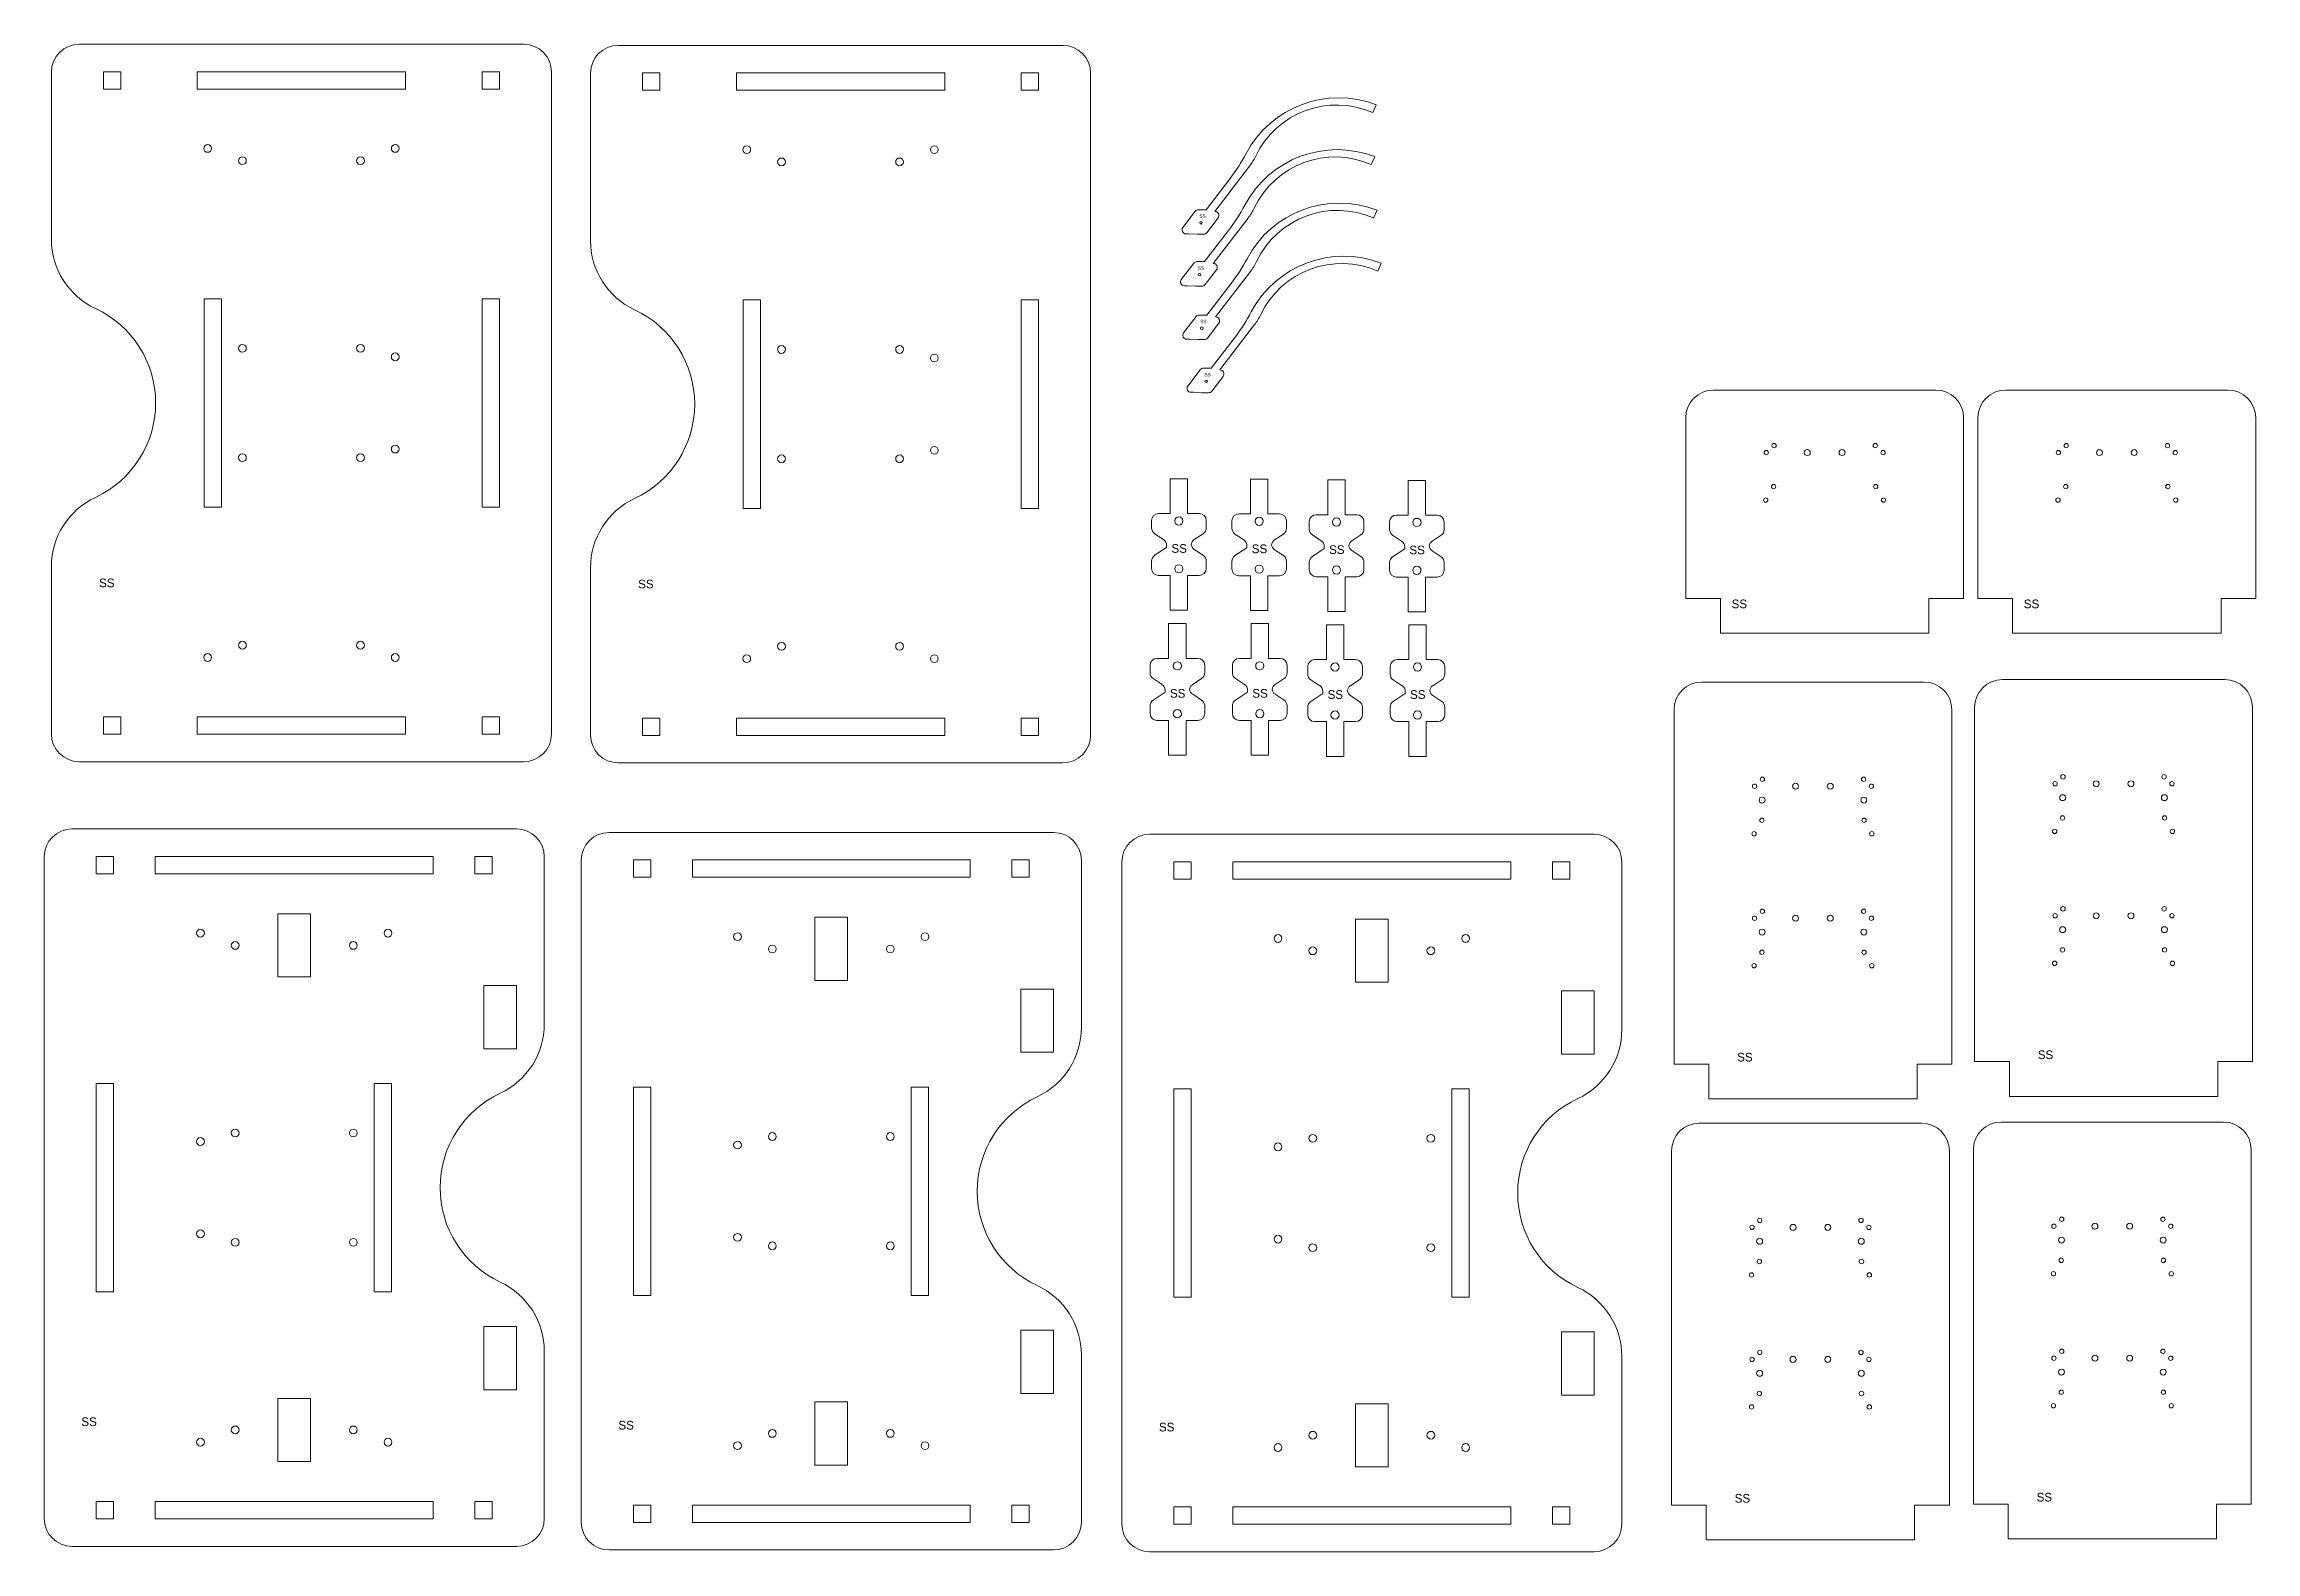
# Model space of a CAD drawing. Header units: inches. Extents: x -7.7 to 24.1, y 0 to 21.7.
import ezdxf

# ---------------------------------------------------------------- set-up
doc = ezdxf.new("R2010")
doc.units = ezdxf.units.IN
doc.header["$MEASUREMENT"] = 0

msp = doc.modelspace()

# ---------------------------------------------------------------- texts
at = {"color": 2, "lineweight": 5, "attachment_point": 1}
for insert, char_height, width in [((8.899, 19.226), 0.05, 0.19143), ((8.877, 18.478), 0.05, 0.19143), ((8.91, 17.708), 0.05, 0.19143), ((8.971, 16.944), 0.05, 0.19143), ((8.497, 14.479), 0.125, 0.23388), ((9.653, 14.474), 0.125, 0.23388), ((10.767, 14.462), 0.125, 0.23388), ((11.923, 14.457), 0.125, 0.23388), ((-6.942, 13.983), 0.125, 0.74975), ((0.819, 13.967), 0.125, 0.74975), ((16.562, 13.681), 0.125, 1.07491), ((20.768, 13.681), 0.125, 1.07491), ((8.475, 12.393), 0.125, 0.23388), ((9.662, 12.393), 0.125, 0.23388), ((10.745, 12.376), 0.125, 0.23388), ((11.932, 12.376), 0.125, 0.23388), ((16.642, 7.156), 0.125, 0.54094), ((20.97, 7.191), 0.125, 0.54094), ((-7.197, 1.908), 0.125, 0.59595), ((0.535, 1.858), 0.125, 0.59595), ((8.317, 1.831), 0.125, 0.59595), ((16.606, 0.805), 0.125, 0.54094), ((20.953, 0.822), 0.125, 0.54094)]:
    msp.add_mtext('{SS}', dxfattribs=dict(at, insert=insert, char_height=char_height, width=width))

# ---------------------------------------------------------------- linework, layer by layer
at = {"color": 1, "linetype": 'Continuous', "lineweight": 5}
for p, q in [((-7.228, 21.675), (-0.828, 21.675)), ((0.533, 21.658), (6.933, 21.658)), ((-7.628, 18.867), (-7.628, 21.275)), ((-6.878, 21.28), (-6.628, 21.28)), ((-6.878, 21.03), (-6.878, 21.28)), ((-6.628, 21.03), (-6.878, 21.03)), ((-6.628, 21.28), (-6.628, 21.03)), ((-5.528, 21.28), (-2.528, 21.28)), ((-5.528, 21.03), (-5.528, 21.28)), ((-2.528, 21.03), (-5.528, 21.03)), ((-2.528, 21.28), (-2.528, 21.03)), ((-1.428, 21.28), (-1.178, 21.28)), ((-1.428, 21.03), (-1.428, 21.28)), ((-1.178, 21.03), (-1.428, 21.03)), ((-1.178, 21.28), (-1.178, 21.03)), ((-0.428, 21.275), (-0.428, 11.747)), ((0.133, 18.85), (0.133, 21.258)), ((0.883, 21.263), (1.133, 21.263)), ((0.883, 21.013), (0.883, 21.263)), ((1.133, 21.263), (1.133, 21.013)), ((2.233, 21.263), (5.233, 21.263)), ((2.233, 21.013), (2.233, 21.263)), ((5.233, 21.263), (5.233, 21.013)), ((6.333, 21.263), (6.583, 21.263)), ((6.333, 21.013), (6.333, 21.263)), ((6.583, 21.263), (6.583, 21.013)), ((7.333, 21.258), (7.333, 11.73)), ((1.133, 21.013), (0.883, 21.013)), ((5.233, 21.013), (2.233, 21.013)), ((6.583, 21.013), (6.333, 21.013)), ((11.397, 20.691), (11.446, 20.804)), ((9.341, 19.742), (8.997, 19.293)), ((9.121, 19.267), (9.622, 19.921)), ((11.375, 19.943), (11.424, 20.056)), ((8.841, 19.271), (8.661, 19.037)), ((8.997, 19.293), (8.886, 19.293)), ((9.005, 18.962), (9.168, 19.176)), ((9.098, 18.52), (9.6, 19.173)), ((9.123, 19.267), (9.121, 19.267)), ((11.408, 19.173), (11.457, 19.287)), ((8.706, 18.945), (8.744, 18.945)), ((8.744, 18.945), (8.866, 18.94)), ((8.866, 18.94), (8.959, 18.94)), ((9.319, 18.994), (8.975, 18.546)), ((8.818, 18.524), (8.639, 18.289)), ((8.975, 18.546), (8.864, 18.546)), ((9.101, 18.52), (9.098, 18.52)), ((11.469, 18.409), (11.518, 18.522)), ((8.684, 18.198), (8.722, 18.198)), ((8.722, 18.198), (8.844, 18.192)), ((8.844, 18.192), (8.937, 18.192)), ((8.982, 18.215), (9.146, 18.428)), ((9.352, 18.224), (9.008, 17.776)), ((9.132, 17.75), (9.633, 18.403)), ((-5.428, 18.011), (-5.178, 18.011)), ((-5.428, 15.011), (-5.428, 18.011)), ((-5.178, 18.011), (-5.178, 15.011)), ((-1.428, 18.011), (-1.178, 18.011)), ((-1.428, 15.011), (-1.428, 18.011)), ((-1.178, 18.011), (-1.178, 15.011)), ((2.333, 17.994), (2.583, 17.994)), ((2.333, 14.994), (2.333, 17.994)), ((2.583, 17.994), (2.583, 14.994)), ((6.333, 17.994), (6.583, 17.994)), ((6.333, 14.994), (6.333, 17.994)), ((6.583, 17.994), (6.583, 14.994)), ((8.852, 17.754), (8.672, 17.519)), ((9.008, 17.776), (8.897, 17.776)), ((9.016, 17.445), (9.179, 17.658)), ((9.134, 17.75), (9.132, 17.75)), ((9.193, 16.986), (9.694, 17.639)), ((8.717, 17.428), (8.755, 17.428)), ((8.755, 17.428), (8.877, 17.423)), ((8.877, 17.423), (8.971, 17.423)), ((9.413, 17.46), (9.069, 17.012)), ((8.913, 16.99), (8.733, 16.755)), ((9.069, 17.012), (8.958, 17.012)), ((9.077, 16.681), (9.241, 16.894)), ((9.195, 16.986), (9.193, 16.986)), ((8.779, 16.664), (8.816, 16.664)), ((8.816, 16.664), (8.938, 16.658)), ((8.938, 16.658), (9.032, 16.658)), ((19.502, 16.697), (16.302, 16.697)), ((23.708, 16.697), (20.508, 16.697)), ((15.902, 16.297), (15.902, 13.697)), ((19.902, 13.697), (19.902, 16.297)), ((20.108, 16.297), (20.108, 13.697)), ((24.108, 13.697), (24.108, 16.297)), ((8.479, 15.42), (8.479, 14.92)), ((8.729, 15.42), (8.479, 15.42)), ((8.729, 14.92), (8.729, 15.42)), ((9.635, 15.415), (9.635, 14.915)), ((9.885, 15.415), (9.635, 15.415)), ((9.885, 14.915), (9.885, 15.415)), ((10.749, 15.402), (10.749, 14.902)), ((10.999, 15.402), (10.749, 15.402)), ((10.999, 14.902), (10.999, 15.402)), ((11.906, 15.397), (11.906, 14.897)), ((12.156, 15.397), (11.906, 15.397)), ((12.156, 14.897), (12.156, 15.397)), ((-5.178, 15.011), (-5.428, 15.011)), ((-1.178, 15.011), (-1.428, 15.011)), ((2.583, 14.994), (2.333, 14.994)), ((6.583, 14.994), (6.333, 14.994)), ((8.211, 14.82), (8.211, 14.712)), ((8.479, 14.92), (8.311, 14.92)), ((8.898, 14.92), (8.729, 14.92)), ((8.998, 14.712), (8.998, 14.82)), ((9.367, 14.815), (9.367, 14.707)), ((9.635, 14.915), (9.467, 14.915)), ((10.054, 14.915), (9.885, 14.915)), ((10.154, 14.707), (10.154, 14.815)), ((10.481, 14.802), (10.481, 14.695)), ((10.749, 14.902), (10.581, 14.902)), ((11.168, 14.902), (10.999, 14.902)), ((11.268, 14.695), (11.268, 14.802)), ((11.637, 14.797), (11.637, 14.69)), ((11.906, 14.897), (11.737, 14.897)), ((12.324, 14.897), (12.156, 14.897)), ((12.424, 14.69), (12.424, 14.797)), ((8.255, 14.629), (8.383, 14.544)), ((8.428, 14.432), (8.255, 14.318)), ((8.428, 14.461), (8.428, 14.432)), ((8.825, 14.544), (8.953, 14.629)), ((8.953, 14.318), (8.825, 14.403)), ((9.412, 14.624), (9.54, 14.539)), ((9.584, 14.427), (9.412, 14.313)), ((9.584, 14.456), (9.584, 14.427)), ((9.981, 14.539), (10.109, 14.624)), ((10.109, 14.313), (9.981, 14.398)), ((10.526, 14.612), (10.654, 14.527)), ((10.698, 14.415), (10.526, 14.301)), ((10.698, 14.444), (10.698, 14.415)), ((11.095, 14.527), (11.223, 14.612)), ((11.223, 14.301), (11.095, 14.385)), ((11.682, 14.607), (11.81, 14.522)), ((11.855, 14.41), (11.682, 14.296)), ((11.855, 14.439), (11.855, 14.41)), ((12.252, 14.522), (12.38, 14.607)), ((12.38, 14.296), (12.252, 14.38)), ((-7.628, 11.747), (-7.628, 14.155)), ((0.133, 11.73), (0.133, 14.138)), ((8.211, 14.235), (8.211, 14.127)), ((8.311, 14.027), (8.479, 14.027)), ((8.479, 14.027), (8.479, 13.527)), ((8.729, 14.027), (8.898, 14.027)), ((8.729, 13.527), (8.729, 14.027)), ((8.998, 14.127), (8.998, 14.235)), ((9.367, 14.23), (9.367, 14.122)), ((9.467, 14.022), (9.635, 14.022)), ((9.635, 14.022), (9.635, 13.522)), ((9.885, 14.022), (10.054, 14.022)), ((9.885, 13.522), (9.885, 14.022)), ((10.154, 14.122), (10.154, 14.23)), ((10.481, 14.217), (10.481, 14.11)), ((10.581, 14.01), (10.749, 14.01)), ((10.749, 14.01), (10.749, 13.51)), ((10.999, 14.01), (11.168, 14.01)), ((10.999, 13.51), (10.999, 14.01)), ((11.268, 14.11), (11.268, 14.217)), ((11.637, 14.212), (11.637, 14.105)), ((12.424, 14.105), (12.424, 14.212)), ((11.737, 14.005), (11.906, 14.005)), ((11.906, 14.005), (11.906, 13.505)), ((12.156, 14.005), (12.324, 14.005)), ((12.156, 13.505), (12.156, 14.005)), ((15.902, 13.697), (16.402, 13.697)), ((16.402, 13.697), (16.402, 13.197)), ((19.402, 13.697), (19.902, 13.697)), ((19.402, 13.197), (19.402, 13.697)), ((20.108, 13.697), (20.608, 13.697)), ((20.608, 13.697), (20.608, 13.197)), ((23.608, 13.697), (24.108, 13.697)), ((23.608, 13.197), (23.608, 13.697)), ((8.479, 13.527), (8.729, 13.527)), ((9.635, 13.522), (9.885, 13.522)), ((10.749, 13.51), (10.999, 13.51)), ((11.906, 13.505), (12.156, 13.505)), ((8.457, 13.334), (8.457, 12.834)), ((8.707, 13.334), (8.457, 13.334)), ((8.707, 12.834), (8.707, 13.334)), ((9.644, 13.334), (9.644, 12.834)), ((9.894, 13.334), (9.644, 13.334)), ((9.894, 12.834), (9.894, 13.334)), ((10.728, 13.316), (10.728, 12.816)), ((10.978, 13.316), (10.728, 13.316)), ((10.978, 12.816), (10.978, 13.316)), ((11.914, 13.316), (11.914, 12.816)), ((12.164, 13.316), (11.914, 13.316)), ((12.164, 12.816), (12.164, 13.316)), ((16.402, 13.197), (19.402, 13.197)), ((20.608, 13.197), (23.608, 13.197)), ((8.457, 12.834), (8.289, 12.834)), ((8.876, 12.834), (8.707, 12.834)), ((9.644, 12.834), (9.475, 12.834)), ((10.063, 12.834), (9.894, 12.834)), ((10.728, 12.816), (10.559, 12.816)), ((11.146, 12.816), (10.978, 12.816)), ((11.914, 12.816), (11.746, 12.816)), ((12.333, 12.816), (12.164, 12.816)), ((8.189, 12.734), (8.189, 12.626)), ((8.233, 12.543), (8.362, 12.458)), ((8.803, 12.458), (8.931, 12.543)), ((8.976, 12.626), (8.976, 12.734)), ((9.375, 12.734), (9.375, 12.626)), ((9.42, 12.543), (9.548, 12.458)), ((9.99, 12.458), (10.118, 12.543)), ((10.163, 12.626), (10.163, 12.734)), ((10.459, 12.716), (10.459, 12.609)), ((10.504, 12.526), (10.632, 12.441)), ((11.073, 12.441), (11.201, 12.526)), ((11.246, 12.609), (11.246, 12.716)), ((11.646, 12.716), (11.646, 12.609)), ((11.69, 12.526), (11.818, 12.441)), ((12.26, 12.441), (12.388, 12.526)), ((12.433, 12.609), (12.433, 12.716)), ((16.133, 12.494), (19.333, 12.494)), ((20.461, 12.529), (23.661, 12.529)), ((8.189, 12.149), (8.189, 12.041)), ((8.406, 12.346), (8.233, 12.232)), ((8.406, 12.375), (8.406, 12.346)), ((8.931, 12.232), (8.803, 12.317)), ((8.976, 12.041), (8.976, 12.149)), ((9.375, 12.149), (9.375, 12.041)), ((9.593, 12.346), (9.42, 12.232)), ((9.593, 12.375), (9.593, 12.346)), ((10.118, 12.232), (9.99, 12.317)), ((10.163, 12.041), (10.163, 12.149)), ((10.459, 12.131), (10.459, 12.024)), ((10.677, 12.329), (10.504, 12.215)), ((10.677, 12.358), (10.677, 12.329)), ((11.201, 12.215), (11.073, 12.299)), ((11.246, 12.024), (11.246, 12.131)), ((11.646, 12.131), (11.646, 12.024)), ((11.863, 12.329), (11.69, 12.215)), ((11.863, 12.358), (11.863, 12.329)), ((12.388, 12.215), (12.26, 12.299)), ((12.433, 12.024), (12.433, 12.131)), ((20.061, 7.029), (20.061, 12.129)), ((24.061, 12.129), (24.061, 7.029)), ((-6.878, 11.992), (-6.628, 11.992)), ((-6.878, 11.742), (-6.878, 11.992)), ((-6.628, 11.992), (-6.628, 11.742)), ((-5.528, 11.992), (-2.528, 11.992)), ((-5.528, 11.742), (-5.528, 11.992)), ((-2.528, 11.992), (-2.528, 11.742)), ((-1.428, 11.992), (-1.178, 11.992)), ((-1.428, 11.742), (-1.428, 11.992)), ((-1.178, 11.992), (-1.178, 11.742)), ((0.883, 11.975), (1.133, 11.975)), ((0.883, 11.725), (0.883, 11.975)), ((1.133, 11.975), (1.133, 11.725)), ((2.233, 11.975), (5.233, 11.975)), ((2.233, 11.725), (2.233, 11.975)), ((5.233, 11.975), (5.233, 11.725)), ((6.333, 11.975), (6.583, 11.975)), ((6.333, 11.725), (6.333, 11.975)), ((6.583, 11.975), (6.583, 11.725)), ((8.289, 11.941), (8.457, 11.941)), ((8.457, 11.941), (8.457, 11.441)), ((8.707, 11.941), (8.876, 11.941)), ((8.707, 11.441), (8.707, 11.941)), ((9.475, 11.941), (9.644, 11.941)), ((9.644, 11.941), (9.644, 11.441)), ((9.894, 11.941), (10.063, 11.941)), ((9.894, 11.441), (9.894, 11.941)), ((10.559, 11.924), (10.728, 11.924)), ((10.728, 11.924), (10.728, 11.424)), ((10.978, 11.924), (11.146, 11.924)), ((10.978, 11.424), (10.978, 11.924)), ((11.746, 11.924), (11.914, 11.924)), ((11.914, 11.924), (11.914, 11.424)), ((12.164, 11.924), (12.333, 11.924)), ((12.164, 11.424), (12.164, 11.924)), ((15.733, 6.994), (15.733, 12.094)), ((19.733, 12.094), (19.733, 6.994)), ((-6.628, 11.742), (-6.878, 11.742)), ((-2.528, 11.742), (-5.528, 11.742)), ((-1.178, 11.742), (-1.428, 11.742)), ((1.133, 11.725), (0.883, 11.725)), ((5.233, 11.725), (2.233, 11.725)), ((6.583, 11.725), (6.333, 11.725)), ((-0.828, 11.347), (-7.228, 11.347)), ((6.933, 11.33), (0.533, 11.33)), ((8.457, 11.441), (8.707, 11.441)), ((9.644, 11.441), (9.894, 11.441)), ((10.728, 11.424), (10.978, 11.424)), ((11.914, 11.424), (12.164, 11.424)), ((-0.932, 10.379), (-7.332, 10.379)), ((6.8, 10.328), (0.4, 10.328)), ((14.582, 10.302), (8.182, 10.302)), ((-7.732, 9.979), (-7.732, 0.451)), ((-6.732, 9.984), (-6.982, 9.984)), ((-6.982, 9.984), (-6.982, 9.734)), ((-6.732, 9.734), (-6.732, 9.984)), ((-2.132, 9.984), (-6.132, 9.984)), ((-6.132, 9.984), (-6.132, 9.734)), ((-2.132, 9.734), (-2.132, 9.984)), ((-1.282, 9.984), (-1.532, 9.984)), ((-1.532, 9.984), (-1.532, 9.734)), ((-1.282, 9.734), (-1.282, 9.984)), ((-0.532, 7.571), (-0.532, 9.979)), ((0, 9.928), (0, 0.4)), ((1, 9.933), (0.75, 9.933)), ((0.75, 9.933), (0.75, 9.683)), ((1, 9.683), (1, 9.933)), ((5.6, 9.933), (1.6, 9.933)), ((1.6, 9.933), (1.6, 9.683)), ((5.6, 9.683), (5.6, 9.933)), ((6.45, 9.933), (6.2, 9.933)), ((6.2, 9.933), (6.2, 9.683)), ((6.45, 9.683), (6.45, 9.933)), ((7.2, 7.52), (7.2, 9.928)), ((7.782, 9.902), (7.782, 0.374)), ((8.782, 9.907), (8.532, 9.907)), ((8.532, 9.907), (8.532, 9.657)), ((8.782, 9.657), (8.782, 9.907)), ((13.382, 9.907), (9.382, 9.907)), ((9.382, 9.907), (9.382, 9.657)), ((13.382, 9.657), (13.382, 9.907)), ((14.232, 9.907), (13.982, 9.907)), ((13.982, 9.907), (13.982, 9.657)), ((14.232, 9.657), (14.232, 9.907)), ((14.982, 7.494), (14.982, 9.902)), ((-6.982, 9.734), (-6.732, 9.734)), ((-6.132, 9.734), (-2.132, 9.734)), ((-1.532, 9.734), (-1.282, 9.734)), ((0.75, 9.683), (1, 9.683)), ((1.6, 9.683), (5.6, 9.683)), ((6.2, 9.683), (6.45, 9.683)), ((8.532, 9.657), (8.782, 9.657)), ((9.382, 9.657), (13.382, 9.657)), ((13.982, 9.657), (14.232, 9.657)), ((-3.897, 9.158), (-4.367, 9.158)), ((-4.367, 9.158), (-4.367, 8.248)), ((-3.897, 8.248), (-3.897, 9.158)), ((3.835, 9.107), (3.365, 9.107)), ((3.365, 9.107), (3.365, 8.197)), ((3.835, 8.197), (3.835, 9.107)), ((11.617, 9.081), (11.147, 9.081)), ((11.147, 9.081), (11.147, 8.171)), ((11.617, 8.171), (11.617, 9.081)), ((-4.367, 8.248), (-3.897, 8.248)), ((-1.402, 8.125), (-1.402, 7.215)), ((-0.932, 8.125), (-1.402, 8.125)), ((-0.932, 7.215), (-0.932, 8.125)), ((3.365, 8.197), (3.835, 8.197)), ((6.33, 8.074), (6.33, 7.164)), ((6.8, 8.074), (6.33, 8.074)), ((6.8, 7.164), (6.8, 8.074)), ((11.147, 8.171), (11.617, 8.171)), ((14.112, 8.048), (14.112, 7.138)), ((14.582, 8.048), (14.112, 8.048)), ((14.582, 7.138), (14.582, 8.048)), ((-1.402, 7.215), (-0.932, 7.215)), ((6.33, 7.164), (6.8, 7.164)), ((14.112, 7.138), (14.582, 7.138)), ((20.561, 7.029), (20.061, 7.029)), ((20.561, 6.529), (20.561, 7.029)), ((24.061, 7.029), (23.561, 7.029)), ((23.561, 7.029), (23.561, 6.529)), ((-6.982, 6.715), (-6.982, 3.715)), ((-6.732, 6.715), (-6.982, 6.715)), ((-6.732, 3.715), (-6.732, 6.715)), ((-2.982, 6.715), (-2.982, 3.715)), ((-2.732, 6.715), (-2.982, 6.715)), ((-2.732, 3.715), (-2.732, 6.715)), ((16.233, 6.994), (15.733, 6.994)), ((16.233, 6.494), (16.233, 6.994)), ((19.733, 6.994), (19.233, 6.994)), ((19.233, 6.994), (19.233, 6.494)), ((0.75, 6.664), (0.75, 3.664)), ((1, 6.664), (0.75, 6.664)), ((1, 3.664), (1, 6.664)), ((4.75, 6.664), (4.75, 3.664)), ((5, 6.664), (4.75, 6.664)), ((5, 3.664), (5, 6.664)), ((8.532, 6.638), (8.532, 3.638)), ((8.782, 6.638), (8.532, 6.638)), ((8.782, 3.638), (8.782, 6.638)), ((12.532, 6.638), (12.532, 3.638)), ((12.782, 6.638), (12.532, 6.638)), ((12.782, 3.638), (12.782, 6.638)), ((19.233, 6.494), (16.233, 6.494)), ((23.561, 6.529), (20.561, 6.529)), ((16.097, 6.143), (19.297, 6.143)), ((20.443, 6.16), (23.643, 6.16)), ((15.697, 0.643), (15.697, 5.743)), ((19.697, 5.743), (19.697, 0.643)), ((20.043, 0.66), (20.043, 5.76)), ((24.043, 5.76), (24.043, 0.66)), ((-6.982, 3.715), (-6.732, 3.715)), ((-2.982, 3.715), (-2.732, 3.715)), ((0.75, 3.664), (1, 3.664)), ((4.75, 3.664), (5, 3.664)), ((8.532, 3.638), (8.782, 3.638)), ((12.532, 3.638), (12.782, 3.638)), ((-1.402, 3.215), (-1.402, 2.305)), ((-0.932, 3.215), (-1.402, 3.215)), ((-0.932, 2.305), (-0.932, 3.215)), ((6.33, 3.164), (6.33, 2.254)), ((6.8, 3.164), (6.33, 3.164)), ((6.8, 2.254), (6.8, 3.164)), ((14.112, 3.138), (14.112, 2.228)), ((14.582, 3.138), (14.112, 3.138)), ((14.582, 2.228), (14.582, 3.138)), ((-0.532, 0.451), (-0.532, 2.859)), ((7.2, 0.4), (7.2, 2.808)), ((14.982, 0.374), (14.982, 2.782)), ((-1.402, 2.305), (-0.932, 2.305)), ((6.33, 2.254), (6.8, 2.254)), ((-4.367, 2.182), (-4.367, 1.272)), ((-3.897, 2.182), (-4.367, 2.182)), ((-3.897, 1.272), (-3.897, 2.182)), ((3.365, 2.131), (3.365, 1.221)), ((3.835, 2.131), (3.365, 2.131)), ((3.835, 1.221), (3.835, 2.131)), ((11.147, 2.105), (11.147, 1.195)), ((11.617, 2.105), (11.147, 2.105)), ((11.617, 1.195), (11.617, 2.105)), ((14.112, 2.228), (14.582, 2.228)), ((-4.367, 1.272), (-3.897, 1.272)), ((3.365, 1.221), (3.835, 1.221)), ((11.147, 1.195), (11.617, 1.195)), ((-6.732, 0.696), (-6.982, 0.696)), ((-6.982, 0.696), (-6.982, 0.446)), ((-6.732, 0.446), (-6.732, 0.696)), ((-2.132, 0.696), (-6.132, 0.696)), ((-6.132, 0.696), (-6.132, 0.446)), ((-2.132, 0.446), (-2.132, 0.696)), ((-1.532, 0.696), (-1.532, 0.446)), ((-1.282, 0.696), (-1.532, 0.696)), ((-1.282, 0.446), (-1.282, 0.696)), ((1, 0.645), (0.75, 0.645)), ((0.75, 0.645), (0.75, 0.395)), ((1, 0.395), (1, 0.645)), ((5.6, 0.645), (1.6, 0.645)), ((1.6, 0.645), (1.6, 0.395)), ((5.6, 0.395), (5.6, 0.645)), ((6.2, 0.645), (6.2, 0.395)), ((6.45, 0.645), (6.2, 0.645)), ((6.45, 0.395), (6.45, 0.645)), ((16.197, 0.643), (15.697, 0.643)), ((16.197, 0.143), (16.197, 0.643)), ((19.697, 0.643), (19.197, 0.643)), ((19.197, 0.643), (19.197, 0.143)), ((20.543, 0.66), (20.043, 0.66)), ((20.543, 0.16), (20.543, 0.66)), ((24.043, 0.66), (23.543, 0.66)), ((23.543, 0.66), (23.543, 0.16)), ((-6.982, 0.446), (-6.732, 0.446)), ((-6.132, 0.446), (-2.132, 0.446)), ((-1.532, 0.446), (-1.282, 0.446)), ((0.75, 0.395), (1, 0.395)), ((1.6, 0.395), (5.6, 0.395)), ((6.2, 0.395), (6.45, 0.395)), ((8.782, 0.619), (8.532, 0.619)), ((8.532, 0.619), (8.532, 0.369)), ((8.532, 0.369), (8.782, 0.369)), ((8.782, 0.369), (8.782, 0.619)), ((13.382, 0.619), (9.382, 0.619)), ((9.382, 0.619), (9.382, 0.369)), ((9.382, 0.369), (13.382, 0.369)), ((13.382, 0.369), (13.382, 0.619)), ((13.982, 0.619), (13.982, 0.369)), ((14.232, 0.619), (13.982, 0.619)), ((13.982, 0.369), (14.232, 0.369)), ((14.232, 0.369), (14.232, 0.619)), ((-7.332, 0.051), (-0.932, 0.051)), ((0.4, 0), (6.8, 0)), ((19.197, 0.143), (16.197, 0.143)), ((23.543, 0.16), (20.543, 0.16)), ((8.182, -0.026), (14.582, -0.026))]:
    msp.add_line(p, q, dxfattribs=at)
for centre, radius in [((-5.378, 20.175), 0.056), ((-2.678, 20.175), 0.056), ((2.383, 20.158), 0.056), ((5.083, 20.158), 0.056), ((-4.878, 19.998), 0.056), ((-3.178, 19.998), 0.056), ((2.883, 19.981), 0.056), ((4.583, 19.981), 0.056), ((8.923, 19.105), 0.018), ((8.901, 18.357), 0.018), ((8.934, 17.587), 0.018), ((-4.878, 17.298), 0.056), ((-3.178, 17.298), 0.056), ((-2.678, 17.175), 0.056), ((2.883, 17.281), 0.056), ((4.583, 17.281), 0.056), ((5.083, 17.158), 0.056), ((8.996, 16.823), 0.018), ((17.173, 15.897), 0.0315), ((18.63, 15.897), 0.0315), ((21.38, 15.897), 0.0315), ((22.837, 15.897), 0.0315), ((-4.878, 15.724), 0.056), ((-3.178, 15.724), 0.056), ((-2.678, 15.847), 0.056), ((2.883, 15.707), 0.056), ((4.583, 15.707), 0.056), ((5.083, 15.83), 0.056), ((17.061, 15.797), 0.0315), ((17.652, 15.797), 0.043), ((18.152, 15.797), 0.043), ((18.743, 15.797), 0.0315), ((21.267, 15.797), 0.0315), ((21.858, 15.797), 0.043), ((22.358, 15.797), 0.043), ((22.949, 15.797), 0.0315), ((17.166, 15.307), 0.0315), ((18.637, 15.307), 0.0315), ((21.373, 15.307), 0.0315), ((22.844, 15.307), 0.0315), ((17.054, 15.113), 0.0315), ((18.75, 15.113), 0.0315), ((21.261, 15.113), 0.0315), ((22.956, 15.113), 0.0315), ((8.604, 14.813), 0.0591), ((9.76, 14.808), 0.0591), ((10.874, 14.796), 0.0591), ((12.031, 14.791), 0.0591), ((8.604, 14.123), 0.059), ((9.76, 14.118), 0.059), ((10.874, 14.106), 0.059), ((12.031, 14.101), 0.059), ((-4.878, 13.024), 0.056), ((-3.178, 13.024), 0.056), ((2.883, 13.007), 0.056), ((4.583, 13.007), 0.056), ((-5.378, 12.847), 0.056), ((-2.678, 12.847), 0.056), ((2.383, 12.83), 0.056), ((5.083, 12.83), 0.056), ((8.582, 12.727), 0.0591), ((9.769, 12.727), 0.0591), ((10.853, 12.71), 0.0591), ((12.039, 12.71), 0.0591), ((8.582, 12.037), 0.059), ((9.769, 12.037), 0.059), ((10.853, 12.02), 0.059), ((12.039, 12.02), 0.059), ((21.333, 11.129), 0.0315), ((22.789, 11.129), 0.0315), ((16.892, 10.994), 0.0315), ((17.001, 10.794), 0.043), ((17.005, 11.094), 0.0315), ((17.483, 10.994), 0.043), ((17.983, 10.994), 0.043), ((18.466, 10.794), 0.043), ((18.462, 11.094), 0.0315), ((18.574, 10.994), 0.0315), ((21.22, 11.029), 0.0315), ((21.329, 10.829), 0.043), ((21.811, 11.029), 0.043), ((22.311, 11.029), 0.043), ((22.793, 10.829), 0.043), ((22.902, 11.029), 0.0315), ((16.998, 10.503), 0.0315), ((18.469, 10.503), 0.0315), ((21.326, 10.538), 0.0315), ((22.796, 10.538), 0.0315), ((16.885, 10.309), 0.0315), ((18.581, 10.309), 0.0315), ((21.213, 10.344), 0.0315), ((22.909, 10.344), 0.0315), ((21.333, 9.229), 0.0315), ((22.789, 9.229), 0.0315), ((-5.482, 8.879), 0.056), ((-2.782, 8.879), 0.056), ((16.892, 9.094), 0.0315), ((17.001, 8.894), 0.043), ((17.005, 9.194), 0.0315), ((17.483, 9.094), 0.043), ((17.983, 9.094), 0.043), ((18.466, 8.894), 0.043), ((18.462, 9.194), 0.0315), ((18.574, 9.094), 0.0315), ((21.22, 9.129), 0.0315), ((21.329, 8.929), 0.043), ((21.811, 9.129), 0.043), ((22.311, 9.129), 0.043), ((22.793, 8.929), 0.043), ((22.902, 9.129), 0.0315), ((-4.982, 8.702), 0.056), ((-3.282, 8.702), 0.056), ((2.25, 8.828), 0.056), ((2.75, 8.651), 0.056), ((4.45, 8.651), 0.056), ((4.95, 8.828), 0.056), ((10.032, 8.802), 0.056), ((10.532, 8.625), 0.056), ((12.232, 8.625), 0.056), ((12.732, 8.802), 0.056), ((16.998, 8.603), 0.0315), ((18.469, 8.603), 0.0315), ((21.326, 8.638), 0.0315), ((22.796, 8.638), 0.0315), ((16.885, 8.409), 0.0315), ((18.581, 8.409), 0.0315), ((21.213, 8.444), 0.0315), ((22.909, 8.444), 0.0315), ((-4.982, 6.002), 0.056), ((-3.282, 6.002), 0.056), ((-5.482, 5.879), 0.056), ((2.25, 5.828), 0.056), ((2.75, 5.951), 0.056), ((4.45, 5.951), 0.056), ((10.032, 5.802), 0.056), ((10.532, 5.925), 0.056), ((12.232, 5.925), 0.056), ((21.315, 4.76), 0.0315), ((22.772, 4.76), 0.0315), ((-5.482, 4.551), 0.056), ((-4.982, 4.428), 0.056), ((-3.282, 4.428), 0.056), ((2.25, 4.5), 0.056), ((10.032, 4.474), 0.056), ((16.856, 4.643), 0.0315), ((16.965, 4.443), 0.043), ((16.968, 4.743), 0.0315), ((17.447, 4.643), 0.043), ((17.947, 4.643), 0.043), ((18.429, 4.443), 0.043), ((18.425, 4.743), 0.0315), ((18.538, 4.643), 0.0315), ((21.202, 4.66), 0.0315), ((21.311, 4.46), 0.043), ((21.793, 4.66), 0.043), ((22.293, 4.66), 0.043), ((22.776, 4.46), 0.043), ((22.884, 4.66), 0.0315), ((2.75, 4.377), 0.056), ((4.45, 4.377), 0.056), ((10.532, 4.351), 0.056), ((12.232, 4.351), 0.056), ((16.962, 4.152), 0.0315), ((18.432, 4.152), 0.0315), ((21.308, 4.169), 0.0315), ((22.779, 4.169), 0.0315), ((16.849, 3.958), 0.0315), ((18.545, 3.958), 0.0315), ((21.196, 3.975), 0.0315), ((22.891, 3.975), 0.0315), ((16.968, 2.843), 0.0315), ((18.425, 2.843), 0.0315), ((21.315, 2.86), 0.0315), ((22.772, 2.86), 0.0315), ((16.856, 2.743), 0.0315), ((16.965, 2.543), 0.043), ((17.447, 2.743), 0.043), ((17.947, 2.743), 0.043), ((18.429, 2.543), 0.043), ((18.538, 2.743), 0.0315), ((21.202, 2.76), 0.0315), ((21.311, 2.56), 0.043), ((21.793, 2.76), 0.043), ((22.293, 2.76), 0.043), ((22.776, 2.56), 0.043), ((22.884, 2.76), 0.0315), ((16.962, 2.252), 0.0315), ((18.432, 2.252), 0.0315), ((21.308, 2.269), 0.0315), ((22.779, 2.269), 0.0315), ((16.849, 2.058), 0.0315), ((18.545, 2.058), 0.0315), ((21.196, 2.075), 0.0315), ((22.891, 2.075), 0.0315), ((-5.482, 1.551), 0.056), ((-4.982, 1.728), 0.056), ((-3.282, 1.728), 0.056), ((-2.782, 1.551), 0.056), ((2.75, 1.677), 0.056), ((4.45, 1.677), 0.056), ((10.532, 1.651), 0.056), ((12.232, 1.651), 0.056), ((2.25, 1.5), 0.056), ((4.95, 1.5), 0.056), ((10.032, 1.474), 0.056), ((12.732, 1.474), 0.056)]:
    msp.add_circle(centre, radius, dxfattribs=at)
for centre, radius, start, end in [((-7.228, 21.275), 0.4, 90, 180), ((-0.828, 21.275), 0.4, 0, 90), ((0.533, 21.258), 0.4, 90, 180), ((6.933, 21.258), 0.4, 0, 90), ((10.905, 19.397), 1.507, 68.9743, 152.028), ((10.877, 19.507), 1.293, 66.2906, 154.4765), ((7.284, 21.32), 2.593, 322.4923, 332.028), ((10.883, 18.65), 1.507, 68.9743, 152.028), ((8.982, 20.412), 0.807, 322.4923, 334.4765), ((10.855, 18.759), 1.293, 66.2906, 154.4765), ((8.886, 19.236), 0.057, 90, 142.4923), ((9.123, 19.21), 0.057, 322.4923, 90), ((7.262, 20.573), 2.593, 322.4923, 332.028), ((10.916, 17.88), 1.507, 68.9743, 152.028), ((8.96, 19.664), 0.807, 322.4923, 334.4765), ((10.888, 17.99), 1.293, 66.2906, 154.4765), ((-6.528, 18.867), 1.1, 180, 244.971), ((1.233, 18.85), 1.1, 180, 244.971), ((8.706, 19.002), 0.057, 142.4923, 270), ((8.959, 18.997), 0.057, 270, 322.4923), ((8.864, 18.489), 0.057, 90, 142.4923), ((9.101, 18.463), 0.057, 322.4923, 90), ((7.295, 19.803), 2.593, 322.4923, 332.028), ((8.993, 18.894), 0.807, 322.4923, 334.4765), ((10.978, 17.116), 1.507, 68.9743, 152.028), ((10.949, 17.225), 1.293, 66.2906, 154.4765), ((8.684, 18.255), 0.057, 142.4923, 270), ((8.937, 18.249), 0.057, 270, 322.4923), ((-7.628, 16.511), 1.5, 295.029, 64.971), ((0.133, 16.494), 1.5, 295.029, 64.971), ((8.717, 17.485), 0.057, 142.4923, 270), ((8.897, 17.719), 0.057, 90, 142.4923), ((9.134, 17.693), 0.057, 322.4923, 90), ((7.357, 19.039), 2.593, 322.4923, 332.028), ((9.054, 18.13), 0.807, 322.4923, 334.4765), ((8.971, 17.48), 0.057, 270, 322.4923), ((8.958, 16.955), 0.057, 90, 142.4923), ((9.195, 16.929), 0.057, 322.4923, 90), ((8.779, 16.721), 0.057, 142.4923, 270), ((9.032, 16.715), 0.057, 270, 322.4923), ((16.302, 16.297), 0.4, 90, 180), ((19.502, 16.297), 0.4, 0, 90), ((20.508, 16.297), 0.4, 90, 180), ((23.708, 16.297), 0.4, 0, 90), ((-6.528, 14.155), 1.1, 115.029, 180), ((1.233, 14.138), 1.1, 115.029, 180), ((8.311, 14.82), 0.1, 90, 180), ((8.311, 14.712), 0.1, 180, 236.503), ((8.898, 14.82), 0.1, 0, 90), ((8.898, 14.712), 0.1, 303.497, 0), ((9.467, 14.815), 0.1, 90, 180), ((9.467, 14.707), 0.1, 180, 236.503), ((10.054, 14.815), 0.1, 0, 90), ((10.054, 14.707), 0.1, 303.497, 0), ((10.581, 14.802), 0.1, 90, 180), ((10.581, 14.695), 0.1, 180, 236.503), ((11.168, 14.802), 0.1, 0, 90), ((11.168, 14.695), 0.1, 303.497, 0), ((11.737, 14.797), 0.1, 90, 180), ((11.737, 14.69), 0.1, 180, 236.503), ((12.324, 14.797), 0.1, 0, 90), ((12.324, 14.69), 0.1, 303.497, 0), ((8.328, 14.461), 0.1, 0, 56.503), ((8.88, 14.461), 0.1, 123.497, 172.7562), ((8.88, 14.486), 0.1, 187.2438, 236.503), ((9.484, 14.456), 0.1, 0, 56.503), ((10.037, 14.456), 0.1, 123.497, 172.7562), ((10.037, 14.481), 0.1, 187.2438, 236.503), ((10.598, 14.444), 0.1, 0, 56.503), ((11.151, 14.444), 0.1, 123.497, 172.7562), ((11.151, 14.469), 0.1, 187.2438, 236.503), ((11.755, 14.439), 0.1, 0, 56.503), ((12.307, 14.439), 0.1, 123.497, 172.7562), ((12.307, 14.464), 0.1, 187.2438, 236.503), ((8.311, 14.235), 0.1, 123.497, 180), ((8.311, 14.127), 0.1, 180, 270), ((8.898, 14.127), 0.1, 270, 0), ((8.898, 14.235), 0.1, 0, 56.503), ((9.467, 14.23), 0.1, 123.497, 180), ((9.467, 14.122), 0.1, 180, 270), ((10.054, 14.122), 0.1, 270, 0), ((10.054, 14.23), 0.1, 0, 56.503), ((10.581, 14.217), 0.1, 123.497, 180), ((10.581, 14.11), 0.1, 180, 270), ((11.168, 14.11), 0.1, 270, 0), ((11.168, 14.217), 0.1, 0, 56.503), ((11.737, 14.212), 0.1, 123.497, 180), ((11.737, 14.105), 0.1, 180, 270), ((12.324, 14.105), 0.1, 270, 0), ((12.324, 14.212), 0.1, 0, 56.503), ((8.289, 12.734), 0.1, 90, 180), ((8.876, 12.734), 0.1, 0, 90), ((9.475, 12.734), 0.1, 90, 180), ((10.063, 12.734), 0.1, 0, 90), ((10.559, 12.716), 0.1, 90, 180), ((11.146, 12.716), 0.1, 0, 90), ((11.746, 12.716), 0.1, 90, 180), ((12.333, 12.716), 0.1, 0, 90), ((8.289, 12.626), 0.1, 180, 236.503), ((8.306, 12.375), 0.1, 0, 56.503), ((8.858, 12.375), 0.1, 123.497, 172.7562), ((8.876, 12.626), 0.1, 303.497, 0), ((9.475, 12.626), 0.1, 180, 236.503), ((9.493, 12.375), 0.1, 0, 56.503), ((10.045, 12.375), 0.1, 123.497, 172.7562), ((10.063, 12.626), 0.1, 303.497, 0), ((10.559, 12.609), 0.1, 180, 236.503), ((10.577, 12.358), 0.1, 0, 56.503), ((11.129, 12.358), 0.1, 123.497, 172.7562), ((11.146, 12.609), 0.1, 303.497, 0), ((11.746, 12.609), 0.1, 180, 236.503), ((11.763, 12.358), 0.1, 0, 56.503), ((12.315, 12.358), 0.1, 123.497, 172.7562), ((12.333, 12.609), 0.1, 303.497, 0), ((16.133, 12.094), 0.4, 90, 180), ((19.333, 12.094), 0.4, 0, 90), ((20.461, 12.129), 0.4, 90, 180), ((23.661, 12.129), 0.4, 0, 90), ((8.289, 12.149), 0.1, 123.497, 180), ((8.858, 12.4), 0.1, 187.2438, 236.503), ((8.876, 12.149), 0.1, 0, 56.503), ((9.475, 12.149), 0.1, 123.497, 180), ((10.045, 12.4), 0.1, 187.2438, 236.503), ((10.063, 12.149), 0.1, 0, 56.503), ((10.559, 12.131), 0.1, 123.497, 180), ((11.129, 12.383), 0.1, 187.2438, 236.503), ((11.146, 12.131), 0.1, 0, 56.503), ((11.746, 12.131), 0.1, 123.497, 180), ((12.315, 12.383), 0.1, 187.2438, 236.503), ((12.333, 12.131), 0.1, 0, 56.503), ((8.289, 12.041), 0.1, 180, 270), ((8.876, 12.041), 0.1, 270, 0), ((9.475, 12.041), 0.1, 180, 270), ((10.063, 12.041), 0.1, 270, 0), ((10.559, 12.024), 0.1, 180, 270), ((11.146, 12.024), 0.1, 270, 0), ((11.746, 12.024), 0.1, 180, 270), ((12.333, 12.024), 0.1, 270, 0), ((-7.228, 11.747), 0.4, 180, 270), ((-0.828, 11.747), 0.4, 270, 0), ((0.533, 11.73), 0.4, 180, 270), ((6.933, 11.73), 0.4, 270, 0), ((-7.332, 9.979), 0.4, 90, 180), ((-0.932, 9.979), 0.4, 0, 90), ((0.4, 9.928), 0.4, 90, 180), ((6.8, 9.928), 0.4, 0, 90), ((8.182, 9.902), 0.4, 90, 180), ((14.582, 9.902), 0.4, 0, 90), ((-1.632, 7.571), 1.1, 295.029, 0), ((6.1, 7.52), 1.1, 295.029, 0), ((13.882, 7.494), 1.1, 295.029, 0), ((-0.532, 5.215), 1.5, 115.029, 244.971), ((7.2, 5.164), 1.5, 115.029, 244.971), ((14.982, 5.138), 1.5, 115.029, 244.971), ((16.097, 5.743), 0.4, 90, 180), ((19.297, 5.743), 0.4, 0, 90), ((20.443, 5.76), 0.4, 90, 180), ((23.643, 5.76), 0.4, 0, 90), ((-1.632, 2.859), 1.1, 0, 64.971), ((6.1, 2.808), 1.1, 0, 64.971), ((13.882, 2.782), 1.1, 0, 64.971), ((-7.332, 0.451), 0.4, 180, 270), ((-0.932, 0.451), 0.4, 270, 0), ((0.4, 0.4), 0.4, 180, 270), ((6.8, 0.4), 0.4, 270, 0), ((8.182, 0.374), 0.4, 180, 270), ((14.582, 0.374), 0.4, 270, 0)]:
    msp.add_arc(centre, radius, start, end, dxfattribs=at)

msp.set_redraw_order([(e.dxf.handle, doc.entitydb.next_handle()) for e in msp.query("TEXT MTEXT ATTDEF DIMENSION ARC_DIMENSION")])  # texts and dimensions are drawn at this point

doc.saveas('drawing.dxf')
